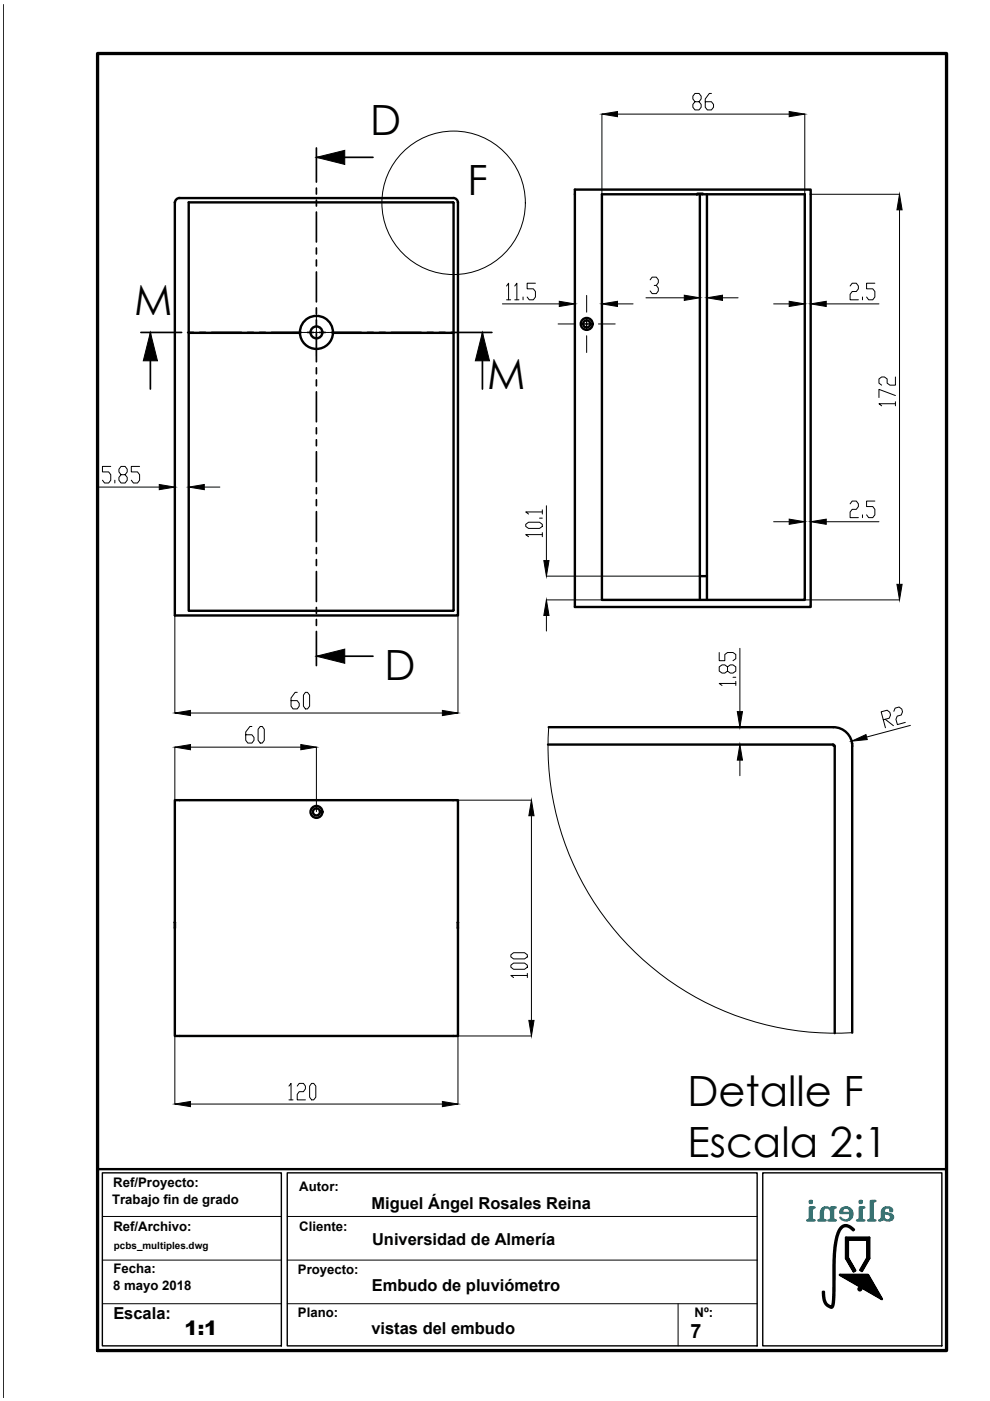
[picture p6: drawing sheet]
<svg xmlns="http://www.w3.org/2000/svg" width="210mm" height="297mm" viewBox="0 0 210 297" stroke-linecap="round" stroke-linejoin="round" font-family="sans-serif">
<defs><g id="words">
<g font-size="8.8">
<text x="78.5" y="28.7">D</text>
<text x="99.1" y="41.4">F</text>
<text x="28.4" y="66.8">M</text>
<text x="103.3" y="82.5">M</text>
<text x="81.5" y="144.1">D</text>
<text x="145.8" y="234.5">Detalle F</text>
<text x="145.8" y="245.3">Escala 2:1</text>
</g>
<g font-size="4.2">
<text x="39.1" y="283.1">1:1</text>
<text x="146.4" y="283.8">7</text>
</g>
<g font-size="3.5">
<text x="78.7" y="256.3">Miguel Ángel Rosales Reina</text>
<text x="78.9" y="263.9">Universidad de Almería</text>
<text x="78.8" y="273.7">Embudo de pluviómetro</text>
<text x="24" y="279.7">Escala:</text>
<text x="78.7" y="282.8">vistas del embudo</text>
</g>
<g font-size="2.8">
<text x="24" y="251.7">Ref/Proyecto:</text>
<text x="23.8" y="255.3">Trabajo fin de grado</text>
<text x="63.5" y="252.6">Autor:</text>
<text x="24" y="261">Ref/Archivo:</text>
<text x="63.5" y="260.9">Cliente:</text>
<text x="24.1" y="270">Fecha:</text>
<text x="24" y="273.6">8 mayo 2018</text>
<text x="63.2" y="270.1">Proyecto:</text>
<text x="63.2" y="279.2">Plano:</text>
<text x="147.3" y="279.3">Nº:</text>
</g>
<text font-size="2.1" x="24.2" y="264.7">pcbs_multiples.dwg</text>
</g></defs>
<!-- layer: 0 -->
<g fill="none" stroke="#000" stroke-width=".51">
<path d="M37.1 42.9h.1M37.1 43a.97 .97 0 0 1 1-1h58a1.01 1.01 0 0 1 1 1v87.5h-60v-87.5M40 42.9h56.1v86.5l-56.1 .1zM97.1 42.9h.1M121.9 40.2h50v88.5h-50zM147.8 41.2h-20.2v86h43v-86h-21.7M147.8 41.1h1.2l-.1 .1h-1.1zM148.4 41.2v86M149.9 41.2v86M40 70.6h23.6M70.6 70.6h25.6M148.4 122.2h1.5"/>
<path d="M116.2 157.9h60.4M116.3 154.2h60.4M176.6 157.9l.4 .4v60.8M176.7 154.2a4 4 0 0 1 4 4v60.7M180.6 157.6h.1M37.1 196.8v22.8h60v-22.8M37.1 195.6v1.2v-1.2M37.1 195.5v.1M97.1 195.6v1.2zM97.1 195.5v-25.8h-60v25.9M97.1 195.5h.1M20.7 247.9h180"/>
<circle cx="67.1" cy="70.5" r="1.26"/>
<circle cx="67.1" cy="70.5" r="3.5"/>
<circle cx="124.4" cy="68.7" r="1.26"/>
<circle cx="124.4" cy="68.7" r=".75"/>
<circle cx="67.1" cy="172.1" r="1.26"/>
<circle cx="67.1" cy="172.1" r=".75"/>
</g>
<g fill="none" stroke="#000" stroke-width=".21">
<path d="M.7 1v295.3M150.8 19.8h-.4l-.9 1.2v1.7l.5 .6h.8l.5-.6v-.6l-.5-.5h-1.3M127.6 24.2v16.9M130.9 24.2h36.4M147.3 21.6l-.4-.6v-.6l.4-.6h.9l.5 .6v.6l-.5 .6h-.9l-.4 .5v.6l.4 .6h.9l.5-.6v-.6l-.5-.5M170.6 24.2v16.9M121.9 40.3v24.1M127.6 41.3v23.1M137.8 59.3l.5-.5h.9l.4 .5v.6l-.4 .6h-.5M148.4 41.3v21.8M149.9 41.3v21.8M170.6 41.3v23.1"/>
<path d="M171.9 40.3v24.1M171.9 41.2h18.8M190.7 44.5v79.4M62.1 70.5h10M67.1 65.5v10M106.5 64.4h12.1M107.4 60.6l.4-.6v3.6M107.4 63.6h.9M109.1 60.6l.5-.6v3.6M109.1 63.6h.9M110.9 63v.6M113.5 60h-1.7v1.2h1.3l.4 .6v1.2l-.4 .6h-.9l-.4-.6"/>
<path d="M118.3 68.7h3.6M124.4 67.4v1.3h-1.3M124.4 62.6v3.6M124.4 71.2v3.5M125.6 68.7h-1.2v1.2M126.9 68.7h3.5M130.9 64.4h3.3M137 63.1h8.1M139.2 60.5l.4 .6v.6l-.4 .6h-.9l-.5-.6M153.2 63.1h3.3M164 64.4h3.3M175.2 64.4h11.2"/>
<path d="M180.2 60.6l.5-.6h.9l.4 .6v.6l-.4 .6h-.9l-.5 .6v1.2h1.8M182.9 63v.6M185.5 60h-1.8v1.2h1.3l.5 .6v1.2l-.5 .6h-.8l-.5-.6M189.9 79.9v1.8h-1.2l-.6-.5v-.9l-.6-.4h-.6l-.5 .4v.9l.5 .5M23.5 98.9h-1.8v1.2h1.3l.5 .5v1.2l-.5 .6h-.8l-.5-.6M29.6 98.9h-1.8v1.2h1.4l.4 .5v1.2l-.4 .6h-.9l-.5-.6M189.9 85.6h-3.5l.5 .4M189.9 83.9l-3.5-1.3v1.7M189.9 85.2v.8M20.9 103.3h12.9M24.3 101.8v.6M25.7 100.6l-.5-.5v-.6l.5-.6h.8l.5 .6v.6l-.5 .5h-.8l-.5 .6v.6l.5 .6h.8l.5-.6v-.6l-.5-.6"/>
<path d="M37.1 103.3v27.1M40 103.3v26.1M43.3 103.3h3.3M111.5 111.2l.6-.5h2.3l.6 .5v.4l-.6 .4h-2.3l-.6-.4zM114.4 109.9h.6M115 113.3h-3.5l.6 .5M115 108.5h-3.5l.6 .5M115 108.1v.9M115 112.9v.9M115.9 107.2v11.7M164 110.6h3.3M170.6 110.6v16.5"/>
<path d="M171.9 110.6v18M175.2 110.6h11.2M180.2 106.8l.5-.6h.9l.4 .6v.6l-.4 .6h-.9l-.5 .6v1.1h1.8M182.9 109.2v.5M185.5 106.2h-1.8v1.2h1.3l.5 .6v1.2l-.5 .5h-.8l-.5-.5M37.1 130.6v20.6M97.1 130.6v20.6M115.9 122.2h32.4M115.9 127.2h11.7M115.9 130.5v3.3M152.5 138.3v1.8h1.2v-1.3l.5-.5h1.2l.6 .5v.9l-.6 .4M156.9 137.5v13.4"/>
<path d="M170.7 127.2h20M37.1 158.4v11.2M40.4 158.4h23.4M40.4 151.2h53.4M53.4 154h-.4l-.9 1.2v1.8l.4 .5h.9l.5-.5v-.6l-.5-.6h-1.3M55.2 154h.4l.4 .6v2.4l-.4 .5h-.4l-.5-.5v-2.4zM63 146.8h-.4l-.9 1.2v1.7l.4 .6h.9l.4-.6v-.6l-.4-.6h-1.3M64.8 146.8h.4l.4 .6v2.3l-.4 .6h-.4l-.5-.6v-2.3zM67.1 158.4v13.7M116.3 154.2a60.8 60.8 0 0 0 64.4 64.7M154.2 141.4l.6-.4h.6l.6 .4v.9l-.6 .4h-.6l-.6-.4v-.9l-.5-.4h-.6l-.6 .4v.9l.6 .4h.6l.5-.4M155.4 143.6h.6"/>
<path d="M156 144.9h-3.5l.6 .4M156 144.5v.8M156.9 154.2h19.7M156.9 157.9h19.6M176.6 158.2h.2M176.7 158.1v.2M187.3 152.6l1.2-.3 .3-.7-.1-.6-.6-.4-1.3 .3 .9 3.4M187.7 152.5l1.7 1.4M189.5 150.8l.3-.7 .8-.2 .6 .4 .2 .6-.3 .7-.9 .2-.2 .7 .3 1.1 1.6-.4M193 153.8l-9.3 2.5M97.2 169.7h15.5M112.7 173v43.3"/>
<path d="M156.9 161.2v3.3M37.1 219.7v14.4M97.1 219.7v14.4M97.2 219.6h15.5M108.3 204.6l.6-.4h2.3l.6 .4v.5l-.6 .4h-2.3l-.6-.4zM108.3 202.4l.6-.4h2.3l.6 .4v.5l-.6 .4h-2.3l-.6-.4zM111.8 206.8h-3.5l.6 .5M111.8 206.4v.9M40.4 234.1h53.4M61.3 230.3l.4-.6v3.5M61.3 233.2h.8M63 230.3l.4-.6h.9l.5 .6v.6l-.5 .6h-.9l-.4 .5v1.2h1.8"/>
<path d="M66.1 229.7h.4l.5 .6v2.3l-.5 .6h-.4l-.5-.6v-2.3zM21.7 257.9h38M60.9 257.9h99.6M21.7 267.2h38M21.7 276.4h38M60.9 267.2h99.6M60.9 276.4h99.6M143.8 276.4v8.9"/>
<circle cx="96.2" cy="43" r="15.2"/>
</g>
<g fill="#000" stroke="#000" stroke-width=".21">
<path d="M67.1 33.4l6-1.5v3zM127.6 24.2l3.3-.6v1.1zM167.3 23.6l3.3 .6-3.3 .5zM190.7 41.2l.6 3.3h-1.1zM31.9 70.5l1.5 6h-3zM102.3 70.5l1.5 6h-3zM118.6 63.9l3.3 .5-3.3 .6zM127.6 64.4l3.3-.5v1.1zM145.1 62.6l3.3 .5-3.3 .6zM149.9 63.1l3.3-.5v1.1zM167.3 63.9l3.3 .5-3.3 .6zM171.9 64.4l3.3-.5v1.1z"/>
<path d="M33.8 102.7l3.3 .6-3.3 .5zM40 103.3l3.3-.6v1.1zM115.3 118.9h1.1l-.5 3.3zM167.3 110.1l3.3 .5-3.3 .6zM171.9 110.6l3.3-.5v1.1zM67.1 139.1l6-1.5v3zM115.9 127.2l.5 3.3h-1.1zM190.2 123.9h1.1l-.6 3.3zM37.1 158.4l3.3-.5v1.1zM37.1 151.2l3.3-.6v1.1zM63.8 157.9l3.3 .5-3.3 .6zM93.8 150.6l3.3 .6-3.3 .5z"/>
<path d="M156.3 150.9h1.1l-.5 3.3zM180.6 157.1l3-1.4 .3 1.1zM112.7 169.7l.5 3.3h-1.1zM156.9 157.9l.5 3.3h-1.1zM112.1 216.3h1.1l-.5 3.3zM37.1 234.1l3.3-.6v1.1zM93.8 233.5l3.3 .6-3.3 .5z"/>
</g>
<g fill="none" stroke="#000" stroke-width=".36">
<path d="M67.1 31.4v7.2M67.1 39.9v1.2M67.1 33.4h12M67.1 42.4v1.3M67.1 45v6.3M67.1 52.6v1.2M67.1 55.1v1.3M67.1 57.7v6.3M29.9 70.5h8.6M31.9 70.5v12M39.8 70.5h1.2M42.3 70.5h1.3"/>
<path d="M44.9 70.5h6.3M52.5 70.5h1.2M55 70.5h1.3M57.6 70.5h6.3M65.2 70.5h1.2M67.1 65.3v1.2M67.1 67.8v1.3M67.1 70.4v6.3M67.1 78v1.2M67.7 70.5h1.3M70.3 70.5h6.3M77.9 70.5h1.2"/>
<path d="M80.4 70.5h1.3M83 70.5h6.3M90.6 70.5h1.2M93.1 70.5h1.3M95.7 70.5h8.6M102.3 70.5v12M67.1 80.5v1.3M67.1 83.1v6.3M67.1 90.7v1.3M67.1 93.2v1.3M67.1 95.8v6.3M67.1 103.4v1.3"/>
<path d="M67.1 105.9v1.3M67.1 108.5v6.3M67.1 116.1v1.3M67.1 118.6v1.3M67.1 121.2v6.3M67.1 128.8v1.3M67.1 131.3v1.3M67.1 133.9v7.2M67.1 139.1h12"/>
</g>
<path d="M21.7 248.7h38v36.6h-38zM60.9 248.7h99.6v36.6h-99.6zM161.7 248.7h38v36.6h-38z" fill="none" stroke="#000" stroke-width=".3"/>
<path d="M20.7 11.3h180v275h-180z" fill="none" stroke="#000" stroke-width=".7"/>
<!-- layer: principal -->
<g fill="none" stroke="#000" stroke-width=".3">
<path d="M171.3 258.7h.1M171.4 258.7h.1M171.5 258.7h-.1M171.6 258.6l-.1 .1M171.7 255l.4-.4zM171.7 256.4l.4-.4zM171.7 256.4l.5-.4zM171.7 256.5l.5-.5zM171.7 256h.1M171.7 256.2l.2-.2-.2 .2M171.7 257.9l.4-.4-.4 .5M171.7 254.8l.2-.2z"/>
<path d="M171.8 254.8l.2-.2zM171.8 256l-.1 .1M171.8 254.6l-.1 .1M171.8 254.8l.2-.2-.3 .4zM171.9 254.6l-.2 .2M171.9 254.8h.1M171.9 254.9l.2-.1-.3 .2zM171.9 255l.2-.2zM171.9 255l.2-.2-.2 .2M172 256l-.3 .3M172 254.6l-.3 .3M172.1 256l-.4 .4"/>
<path d="M172.1 254.7l-.4 .3 .4-.3M172.1 256.4h.1M172.1 258.1l-.6 .6 .6-.5-.5 .5 .5-.4M172.1 258.7h.1M172.1 254.9l-.1 .1 .1-.1M172.1 255h.1M172.1 256.4l-.4 .5M172.1 256.5l-.4 .5M172.1 256.6l-.4 .4M172.1 256.7l-.4 .4M172.1 256.8l-.4 .4M172.1 256.9l-.4 .4"/>
<path d="M172.1 257l-.4 .4M172.1 257l-.4 .5M172.1 257.1l-.4 .5M172.1 257.2l-.4 .4M172.1 257.3l-.4 .4M172.1 257.4l-.4 .4M172.1 257.4l-.4 .5 .4-.4M172.1 257.6l-.4 .5M172.1 257.7l-.4 .5M172.1 257.8l-.4 .4M172.1 257.9l-.4 .4M172.1 257.9l-.4 .5"/>
<path d="M172.1 258l-.4 .5M172.1 258.4l-.3 .3M172.1 258.6l-.3 .1M172.1 258.6h.1M172.1 258.6l-.2 .1M172.2 256.3l-.5 .5M172.2 256.2l-.5 .5 .4-.4M172.2 258.6l-.2 .1 .1-.1M172.2 258.6l-.2 .1M172.2 256.2l-.1 .1M172.3 256l-.6 .5M172.3 256.1l.1-.1-.3 .3"/>
<path d="M172.3 258.6h.1M172.3 258.6l-.2 .1M172.3 256l-.6 .6 .4-.4M172.3 258.7h.1M172.3 256l-.2 .2M172.3 258.7h-.1M172.4 258.7h-.1M172.4 258.7h.1M172.4 256l-.1 .1M172.5 258.7h.1M172.5 258.7h-.1M172.5 256l-.1 .1"/>
<path d="M172.5 256h.1M173.7 258.7h.1M173.8 258.7h-.1M174 258.6l-.3 .1M174.1 258.7h.1M174.1 257l.4-.4-.4 .5M174.1 257.3l.4-.4-.4 .5M174.5 258.7h.1M174.5 258.1l-.6 .6 .6-.5M174.5 256.9l-.4 .3M174.5 257l-.4 .5M174.5 257.1l-.4 .4"/>
<path d="M174.5 257.2l-.4 .4M174.5 257.3l-.4 .4M174.5 257.3l-.4 .5M174.5 257.4l-.4 .4M174.5 257.5l-.4 .4M174.5 257.5l-.4 .5M174.5 257.6l-.4 .5M174.5 257.7l-.4 .4M174.5 257.8l-.4 .4M174.5 257.8l-.4 .5M174.5 257.9l-.4 .4M174.5 258l-.4 .4"/>
<path d="M174.5 258.1l-.4 .4M174.5 258.3l-.5 .4M174.5 258.3l-.4 .4M174.5 258.4l-.4 .3 .4-.1M174.5 258.6l-.2 .1 .2-.1M174.5 258.6h.1M174.5 256.2l-.2 .2M174.5 256.7l-.4 .5 .4-.4M174.5 256.2l-.2 .3M174.5 258.6l-.2 .1M174.5 256.6l-.4 .4M174.6 258.6l-.2 .1"/>
<path d="M174.6 258.6l-.1 .1M174.6 256.1l-.4 .4M174.6 256.4l-.5 .6M174.6 258.6h.1M174.6 258.7h.1M174.6 256.3l-.5 .6M174.6 256.3l-.5 .5M174.6 258.6l-.1 .1h.1M174.7 256.2l-.6 .6M174.7 256.1l-.5 .5M174.7 258.7h.1M174.8 258.7h-.1"/>
<path d="M174.8 256l-.6 .7M175.9 258.7h-.1M175.9 258.7l.2-.1zM176 258.7h-.1M176.2 258.7h.1M176.2 256h.1M176.2 256.4l.4-.4-.4 .5M176.2 257.9l.4-.5-.4 .5M176.2 258.6l-.2 .1M176.3 256l-.1 .1M176.4 256l-.2 .2M176.5 256l-.3 .3"/>
<path d="M176.6 256l-.4 .3M176.6 258.7h.1M176.6 256.1l-.4 .4M176.6 256.2l-.4 .4M176.6 256.3l-.4 .4M176.6 256.3l-.4 .5M176.6 256.4l-.4 .5M176.6 256.5l-.4 .4M176.6 256.6l-.4 .4M176.6 256.7l-.4 .4M176.6 256.8l-.4 .4M176.6 256.8l-.4 .5"/>
<path d="M176.6 256.9l-.4 .5M176.6 257l-.4 .5M176.6 257.1l-.4 .4M176.6 257.2l-.4 .4M176.6 257.3l-.4 .4M176.6 257.3l-.4 .5 .4-.4M176.6 257.5l-.4 .5M176.6 257.6l-.4 .5M176.6 257.7l-.4 .4M176.6 257.8l-.4 .4M176.6 257.8l-.4 .5M176.6 257.9l-.4 .4"/>
<path d="M176.6 258l-.4 .4M176.6 258.1l-.6 .6M176.6 258.1l-.5 .6 .5-.5M176.6 258.3l-.4 .4M176.6 258.4l-.3 .3M176.6 258.6l-.3 .1M176.6 258.6l-.2 .1 .2-.1M176.6 258.6h.1M176.6 258.6v.1M176.6 258.6l-.1 .1h.1M176.7 258.6l-.1 .1M176.7 258.6l-.1 .1 .1-.1"/>
<path d="M176.7 258.6h.1M176.8 258.7h.1M176.8 258.6l-.1 .1M176.8 258.7h-.1M177 258.7h-.2M177 258.7h.1M178.2 256.7l.6-.6-.6 .7M178.6 256.6l-.4 .5M178.6 256.7l-.4 .5M178.6 256.8l-.4 .4M178.6 256.9l-.3 .3M178.6 257l-.2 .2"/>
<path d="M178.6 257.1l-.1 .1M178.6 256.5l-.4 .5M178.6 256.2l-.3 .3M178.7 256.4l-.5 .5M178.8 256.1l-.5 .5M178.8 256.2l-.6 .7 .5-.5M178.9 256.1l-.1 .1M179 256.1l-.2 .1M179 256.1h-.1M179.1 256l-.1 .1M179.1 256h.1M179.2 256h.1"/>
<path d="M179.5 256h.1M179.6 256h.1M179.6 258.7h.1M179.6 256l.1 .1M179.7 256.1h.1M179.8 258.7h-.2M179.8 256.1h.1M179.9 256.1h.1M179.9 256.2h.1M179.9 256.1l-.1 .1M179.9 258.6h.1M180 256.2h.1"/>
<path d="M180.1 256.3l.1-.1-.1 .1M180.1 256.2v.1M180.1 256.4l.1-.1-.1 .1M180.1 258.3l.5-.4-.7 .8M180.2 256.5l.1-.1-.1 .1M180.2 256.5l.1-.2-.1 .2M180.2 256.6l.2-.1-.2 .2M180.2 258.2l.5-.6-.5 .6M180.2 256.7l.2-.2-.2 .2M180.2 256.3l-.1 .1M180.3 256.8l.2-.3-.2 .3M180.3 256.9l.2-.3-.2 .3"/>
<path d="M180.3 257.6l.4-.4-.4 .4M180.3 257l.3-.3-.3 .3M180.3 257.1l.3-.3-.3 .4M180.3 257.3l.3-.3-.3 .3M180.5 256.5l-.3 .2M180.5 258.1l-.4 .5M180.6 256.7l-.3 .2M180.6 258l-.7 .6M180.6 258l-.6 .6 .6-.6M180.6 257.9l-.7 .7 .7-.7M180.6 256.9l-.3 .3M180.7 257.8l-.5 .5 .4-.5"/>
<path d="M180.7 257.1l-.4 .4M180.7 257l-.4 .4M180.7 257.2l-.4 .4M180.7 257.2l-.4 .5M180.7 257.3l-.4 .6M180.7 257.5l-.4 .5M180.7 257.6l-.5 .5M182.3 255l.4-.4zM182.3 256h.1M182.3 256.4l.4-.4-.4 .4M182.3 254.6v.1M182.3 257.6l.4-.4-.4 .5"/>
<path d="M182.3 254.8l.2-.2zM182.3 256v.1M182.4 254.8l.2-.2zM182.4 254.6l-.1 .1M182.4 256l-.1 .2M182.4 258.7l.3-.2-.3 .2M182.4 254.6l-.1 .2M182.5 254.8h.1M182.5 256l-.2 .2M182.5 254.6l-.2 .3M182.5 256l-.2 .3M182.6 254.8l.1-.1-.3 .3z"/>
<path d="M182.6 254.6l-.3 .3 .3-.3M182.6 256l-.3 .3M182.7 256l-.4 .4M182.7 254.7l-.4 .3 .4-.3M182.7 254.8l-.3 .2 .3-.2M182.7 254.8l-.2 .2zM182.7 258.7h.1M182.7 254.9l-.2 .1M182.7 254.9l-.1 .1M182.7 255h.1M182.7 256.1l-.4 .4M182.7 256.1l-.4 .5"/>
<path d="M182.7 256.2l-.4 .4M182.7 256.3l-.4 .4M182.7 256.4l-.4 .4M182.7 256.4l-.4 .5M182.7 256.5l-.4 .5M182.7 256.6l-.4 .5M182.7 256.7l-.4 .5M182.7 256.8l-.4 .4M182.7 256.9l-.4 .4M182.7 257l-.4 .4M182.7 257l-.4 .5M182.7 257.1l-.4 .5"/>
<path d="M182.7 257.3l-.4 .5M182.7 257.4l-.4 .6M182.7 257.6l-.4 .4M182.7 257.7l-.4 .4M182.7 257.7l-.4 .5 .4-.4M182.7 257.9l-.4 .4M182.7 257.9l-.4 .5M182.7 258l-.4 .5M182.7 258.2l-.4 .5M182.7 258.1l-.4 .5M182.7 258.3l-.4 .4 .4-.3M182.7 258.6l-.2 .1"/>
<path d="M182.7 258.7h-.1M184.6 255.8l.4-.4-.4 .5M184.6 256.7l.4-.4-.4 .4M184.6 257l.4-.4-.4 .5M184.6 258.1l.4-.4-.4 .5M184.6 258.7l.4-.3-.3 .3M184.7 254.6l-.1 .1M184.8 254.6l-.2 .2M184.9 254.6l-.3 .3M185 254.6l-.4 .4M185 258.7h.1M185 254.6l-.4 .5"/>
<path d="M185 254.7l-.4 .5M185 254.8l-.4 .4M185 254.8l-.4 .5M185 254.9l-.4 .5M185 255l-.4 .4M185 255.1l-.4 .4M185 255.1l-.4 .5M185 255.2l-.4 .4M185 255.2l-.4 .5M185 255.3l-.4 .5M185 255.5l-.4 .4M185 255.6l-.4 .4"/>
<path d="M185 255.7l-.4 .4M185 255.7l-.4 .5M185 255.8l-.4 .4M185 255.9l-.4 .4M185 255.9l-.4 .6M185 256.1l-.4 .4M185 256.2l-.4 .4M185 256.3l-.4 .5M185 256.4l-.4 .5M185 256.5l-.4 .4M185 256.7l-.4 .5M185 256.8l-.4 .5"/>
<path d="M185 256.9l-.4 .5M185 257l-.4 .6M185 257.2l-.4 .5M185 257.3l-.4 .4M185 257.4l-.4 .4M185 257.5l-.4 .4M185 257.5l-.4 .5M185 257.6l-.4 .4M185 257.6l-.4 .5M185 257.8l-.4 .5M185 257.9l-.4 .4M185 258l-.4 .4"/>
<path d="M185 258l-.4 .5M185 258.1l-.4 .5M185 258.2l-.4 .4M185 258.3l-.4 .4M185 258.4l-.4 .3M185 258.4l-.3 .3M185 258.5l-.2 .2M185 258.6l-.1 .1M185 258.7h-.1M187 257.5l.4-.4-.4 .5M187.2 258.6h.1M187.2 258.5l-.1 .1"/>
<path d="M187.3 258.4l-.3 .2 .2-.2M187.3 258.3l-.3 .3M187.3 258.2l-.3 .4 .3-.3M187.4 256.6l-.4 .4M187.4 256.7l-.4 .4M187.4 256.8l-.4 .4M187.4 256.9l-.4 .4M187.4 256.9l-.4 .5M187.4 257l-.4 .5M187.4 257.2l-.4 .4M187.4 257.3l-.4 .4M187.4 257.4l-.4 .4"/>
<path d="M187.4 257.4l-.4 .5M187.4 257.5l-.4 .4M187.4 257.6l-.4 .4M187.4 257.7l-.4 .4M187.4 257.7l-.4 .5M187.4 257.8l-.5 .5M187.4 257.9l-.6 .6M187.4 258l-.8 .7M187.4 258l-.6 .7M187.4 258.1l-.5 .6M187.4 256.2l-.2 .2M187.4 256.5l-.4 .5"/>
<path d="M187.5 256.4l-.5 .5 .4-.4M187.5 256.3l-.5 .6M187.5 256.1l-.4 .5M187.6 257.2h.1M187.7 256.1l-.7 .6M187.7 257.2h.1M187.7 256l-.7 .8M187.8 256l-.8 .8M187.8 257.2h.1M187.9 257.3h.1M188 257.3h-.1M188 257.3h.1"/>
<path d="M188.1 257.3h-.1M188.2 257.3h-.1M188.2 257.3h.1M188.3 257.3h-.1M188.3 257.3v.1M188.4 257.3l-.1 .1M188.5 257.4h-.2M188.5 257.4h-.1M188.5 257.4h.2M188.6 258.7l.7-.7-.7 .7M188.8 257.5h-.2M188.9 257.5l-.1 .1"/>
<path d="M188.9 257.9l.3-.3-.3 .3M189 257.5l-.2 .2M189.1 257.6l-.2 .2M189.1 258.6h.1M189.2 258.5l-.1 .1M189.2 257.7l-.3 .2M189.2 257.7l-.3 .3M189.2 257.7l-.3 .4M189.3 257.8l-.4 .3M189.3 258.3l-.3 .3M189.3 257.9l-.4 .3M189.3 257.9l-.4 .4"/>
<path d="M189.3 257.9l-.4 .5M189.3 257.9l-.5 .6M189.3 258.2l-.4 .4M189.3 257.9l-.5 .5M189.3 258l-.6 .7M189.3 258.1l-.6 .6M178.1 270.3h.1M178.2 270.3h-.1M178.3 270.3l-.1 .1M178.4 270.3l-.1 .1 .1-.1M178.5 270.3l-.2 .1 .2-.1M178.6 270.3l-.2 .2"/>
<path d="M178.7 270.3l-.2 .2M178.8 270.3l-.3 .2M178.9 270.3l-.3 .3M179 270.3l-.4 .3M179.1 270.3l-.4 .3M179.2 270.9l.7-.6-.7 .7M179.3 271l.8-.7-.7 .7M179.3 270.3l-.6 .4M179.4 270.3l-.5 .5M179.4 262.4h.1M179.4 270.3l-.5 .5 .6-.5M179.5 262.4l-.1 .1"/>
<path d="M179.5 270.3l-.5 .5M179.5 262.4l-.1 .2M179.6 270.3l-.6 .5 .8-.5M179.6 262.4l-.2 .2M179.6 262.4l-.2 .4M179.8 262.4l-.4 .4 .4-.4M179.8 262.9l-.4 .5M179.8 263l-.4 .4M179.8 263l-.4 .5 .4-.4M179.8 263.2l-.4 .4M179.8 263.2l-.4 .5M179.8 263.3l-.4 .5"/>
<path d="M179.8 263.4l-.4 .4M179.8 263.5l-.4 .4M179.8 263.5l-.4 .5M179.8 263.6l-.4 .5 .4-.4M179.8 263.7l-.4 .4M179.8 263.8l-.4 .4M179.8 263.8l-.4 .5M179.8 263.9l-.4 .5 .4-.4M179.8 264l-.4 .5M179.8 264.1l-.4 .5M179.8 264.2l-.4 .5M179.8 264.3l-.4 .4"/>
<path d="M179.8 264.4l-.4 .4M179.8 264.4l-.4 .5M179.8 264.5l-.4 .5M179.8 264.6l-.4 .5M179.8 264.7l-.4 .5 .4-.4M179.8 264.9l-.4 .4M179.8 265l-.4 .4M179.8 265l-.4 .5M179.8 265.1l-.4 .6M179.8 265.3l-.4 .4M179.8 265.3l-.4 .5M179.8 265.5l-.4 .4"/>
<path d="M179.8 265.6l-.4 .4M179.8 265.8l-.4 .4M179.8 265.6l-.4 .5M179.8 265.8l-.4 .5M179.8 265.7l-.4 .4M179.8 265.9l-.4 .5M179.8 266l-.4 .4M179.8 266l-.4 .5M179.8 266.1l-.4 .4M179.8 266.1l-.4 .5M179.8 266.3l-.4 .5M179.8 266.2l-.4 .5 .4-.4"/>
<path d="M179.8 266.4l-.4 .4M179.8 266.5l-.4 .4 .4-.4M179.8 266.6l-.4 .3M179.8 266.6l-.3 .4M179.8 266.7l-.3 .3M179.8 266.7l-.3 .4M179.8 270.3l-.6 .6M179.8 266.8l-.2 .3M179.9 266.8l-.3 .3M179.9 262.4l-.5 .5M179.9 262.8l.5-.4-.4 .4M179.9 266.9l-.3 .3"/>
<path d="M179.9 266.9l-.3 .4 .3-.4M179.9 270.3l-.6 .7M180 267l-.3 .3M180 262.4l-.6 .6M180 267l-.3 .4 .3-.3M180 267.1l-.2 .3 .3-.2M180 267.9l.3-.3-.2 .3M180.1 267.1l-.4 .3M180.1 262.4l-.7 .7M180.1 267.2l-.3 .3 .3-.3M180.1 267.3l-.3 .3M180.1 262.4l-.7 .8"/>
<path d="M180.2 267.3l-.3 .4M180.2 262.4l-.8 .8M180.2 267.4l-.3 .3M180.2 268.2l.3-.3-.3 .4M180.2 270.3l-.8 .8M180.2 262.4l-.8 .9M180.2 267.4l-.3 .4M180.2 267.5l-.3 .3M180.2 267.5l-.2 .3 .3-.3M180.3 270.3l-.9 .8M180.3 262.4l-.5 .4M180.3 267.5l-.3 .3"/>
<path d="M180.3 268.5l.3-.4-.2 .4M180.4 267.7l-.3 .3M180.4 267.7l-.3 .4M180.4 270.3l-.9 .8M180.4 267.8l-.2 .3 .3-.2M180.4 270.3l-.8 .9M180.4 262.4l-.4 .4M180.5 262.8l.4-.4-.3 .4M180.5 267.9l-.3 .3M180.5 268.7l.3-.3-.3 .4M180.5 262.4l-.5 .4M180.5 268.8l.4-.3-.3 .4"/>
<path d="M180.5 270.3l-.9 .9M180.6 268.9l.3-.3-.3 .3M180.6 262.4l-.5 .4M180.6 268l-.4 .3M180.6 268.1l-.3 .3M180.6 262.4l-.4 .4M180.6 270.3l-.9 .9M180.7 268.2l-.3 .3M180.7 268.2l-.3 .4M180.7 269.1l.3-.3-.3 .4M180.7 270.3l-1 1M180.7 262.4l-.4 .4"/>
<path d="M180.8 262.4l-.5 .4M180.8 268.4l-.3 .3M180.8 270.3l-1 1 1.1-1-1 1.1 1.1-1.1M180.8 268.5l-.3 .3M180.9 262.4l-.5 .4M180.9 268.6l-.3 .3M180.9 269.5l.3-.3-.3 .3M180.9 268.7l-.2 .3M181 269.5l.3-.3-.3 .4M181 262.4l-.4 .4M181 268.9l-.2 .3M181.1 262.4l-.5 .4"/>
<path d="M181.1 269l-.3 .3M181.1 269l-.3 .3 .4-.3M181.1 270.3l-1.1 1.1M181.2 269l-.3 .4 .3-.3M181.2 262.4l-.5 .4M181.2 270.3l-1.2 1.1M181.2 272.1l1.9-1.8-1.8 1.8M181.3 269.3l-.3 .3 .3-.2M181.3 262.4l-.5 .4M181.3 269.3l-.1 .2M181.3 270.3l-1.2 1.2M181.3 269.4h.1"/>
<path d="M181.4 262.4l-.5 .4M181.4 270.3l-1.2 1.2M181.4 270.3l-1.2 1.2 1.4-1.2M181.5 262.4l-.5 .4M181.5 262.4l-.4 .4M181.6 272.4l2.2-2.1-2.1 2.1M181.6 262.4l-.4 .4M181.7 270.3l-1.4 1.3M181.7 270.3l-1.3 1.3M181.7 262.4l-.5 .4M181.8 272.4l2.2-2.1zM181.8 262.4l-.5 .4"/>
<path d="M181.8 262.4l-.4 .4M181.8 262.4l-.4 .4 .5-.4M181.8 270.3l-1.4 1.3M181.9 272.5l2.2-2.2-2.2 2.2M181.9 270.3l-1.4 1.4M181.9 272.5l2.2-2.1zM182 262.4l-.5 .4M182 272.5l2.1-2.1-2.1 2.2M182 262.4l-.4 .4M182.1 270.3l-1.5 1.5 1.5-1.5M182.1 272.6l2.1-2zM182.1 262.4l-.4 .4"/>
<path d="M182.1 270.3l-1.6 1.4M182.1 270.3l-1.4 1.5M182.2 262.4l-.5 .4 .5-.4M182.2 270.3l-1.5 1.5 1.5-1.5M182.3 270.3l-1.6 1.5M182.3 270.3l-1.6 1.5 1.6-1.5M182.3 262.4l-.5 .4M182.4 272.8l1.9-2zM182.4 270.3l-1.6 1.6M182.4 272.8l1.9-2-1.9 2M182.5 262.4l-.6 .4M182.5 262.8l.5-.4-.4 .4"/>
<path d="M182.5 270.3l-1.6 1.6M182.5 262.4l-.4 .4M182.6 270.3l-1.7 1.6M182.6 272.9l1.9-1.8-1.8 1.9M182.6 262.4l-.4 .4M182.7 270.3l-1.7 1.7 1.7-1.7M182.7 262.4l-.4 .4M182.7 270.3l-1.7 1.7M182.8 262.4l-.5 .4 .5-.4M182.8 269.5h-.1M182.8 270.3l-1.8 1.7M182.8 270.3l-1.7 1.7 1.7-1.7"/>
<path d="M182.8 270.3l-1.7 1.7 1.8-1.7M182.8 273l1.8-1.7-1.7 1.8M182.9 269.3l-.2 .2 .1-.1M182.9 270.3l-1.8 1.7M182.9 270.3l-1.7 1.8 1.7-1.8M182.9 262.4l-.5 .4M183 270.3l-1.8 1.8 1.8-1.8M183 269l-.4 .4 .4-.3M183 273.2l1.7-1.7-1.6 1.7M183.1 262.4l-.5 .4M183.1 268.9l-.5 .5 .5-.5M183.1 262.4l-.4 .4"/>
<path d="M183.2 270.3l-1.9 1.9 1.9-1.9M183.2 262.4l-.4 .4M183.3 270.3l-2 1.9M183.3 262.4l-.5 .4 .6-.4M183.3 268.6l-.8 .8 .7-.6M183.3 270.3l-1.9 1.9M183.3 270.3l-1.9 1.9 2-1.9M183.3 268.5l-.8 .8 .8-.8M183.4 270.3l-2 1.9M183.4 270.3l-1.9 2M183.4 268.3l-1 1 1-.9M183.4 262.4l-.4 .4"/>
<path d="M183.5 270.3l-2 2 2-2M183.5 268.2l-1.1 1.1M183.5 262.4l-.5 .4M183.5 268.2l-1.1 1.1 .3 .2M183.5 270.3l-2 2M183.5 270.3l-1.9 2 2-2M183.5 262.4l-.4 .4M183.6 267.3l.7-.8-.8 .8M183.6 268.1l-1.2 1.1M183.6 262.4l-.4 .4 .4-.4M183.6 270.3l-2 2M183.7 267.9l-1.2 1.2"/>
<path d="M183.7 262.4l-.4 .4M183.8 267.8l-1.2 1.1M183.8 267.7l-1.1 1.1M183.8 262.4l-.4 .4M183.8 270.3l-2.1 2.1 2.1-2.1M183.8 266.8l.5-.5-.5 .5M183.9 262.4l-.5 .4M183.9 270.3l-2.2 2.1M183.9 270.3l-2.1 2.1 2.1-2.1M183.9 267.5l-1.2 1.2M183.9 265.1l.4-.4-.4 .5M183.9 266.3l.4-.4-.4 .5"/>
<path d="M183.9 267.5l-1.2 1.3M184 262.4l-.5 .4M184 270.3l-2.2 2.2 2.2-2.2M184 273.7l1.3-1.2-1.2 1.2M184 262.4l-.4 .4M184 267.3l-1.2 1.3M184.1 267.2l-1.2 1.2M184.1 270.3l-2.2 2.2M184.1 267.2l-1.1 1.1M184.1 262.4l-.5 .4M184.1 267.1l-1.1 1.2M184.1 270.5l-2.1 2.1"/>
<path d="M184.2 270.5l-2.1 2.1M184.2 273.8l1.2-1.2-1.2 1.2M184.2 262.4l-.5 .4M184.2 270.7l-2 2M184.2 262.4l-.4 .4M184.2 266.9l-1.2 1.3M184.3 270.7l-2.1 2M184.3 266.8l-1.2 1.2M184.3 262.4l-.4 .4M184.3 262.4l-.4 .5M184.3 262.5l-.4 .5M184.3 262.6l-.4 .5"/>
<path d="M184.3 262.7l-.4 .4M184.3 262.8l-.4 .4M184.3 262.8l-.4 .5M184.3 263.1l-.4 .5M184.3 262.9l-.4 .5M184.3 263l-.4 .4M184.3 263l-.4 .5M184.3 263.1l-.4 .4M184.3 263.2l-.4 .5M184.3 263.3l-.4 .4M184.3 263.4l-.4 .4M184.3 263.4l-.4 .5"/>
<path d="M184.3 263.5l-.4 .4 .4-.3M184.3 263.6l-.4 .5M184.3 263.7l-.4 .4M184.3 263.7l-.4 .5M184.3 263.8l-.4 .5M184.3 263.9l-.4 .4M184.3 263.9l-.4 .5M184.3 264l-.4 .5 .4-.4M184.3 264.1l-.4 .5M184.3 264.2l-.4 .5M184.3 264.3l-.4 .5M184.3 264.4l-.4 .4"/>
<path d="M184.3 264.4l-.4 .5M184.3 264.5l-.4 .4M184.3 264.6l-.4 .4M184.3 264.6l-.4 .5M184.3 264.8l-.4 .5M184.3 265l-.4 .4M184.3 264.9l-.4 .5M184.3 265l-.4 .5M184.3 265.1l-.4 .4M184.3 265.2l-.4 .4M184.3 265.2l-.4 .5M184.3 265.3l-.4 .4"/>
<path d="M184.3 265.3l-.4 .5M184.3 265.4l-.4 .5 .4-.4M184.3 265.6l-.4 .4M184.3 265.6l-.4 .5M184.3 265.7l-.4 .4M184.3 265.7l-.4 .5M184.3 265.8l-.4 .5M184.3 266l-.4 .4M184.3 266l-.4 .5M184.3 266.1l-.4 .5M184.3 266.2l-.4 .5M184.3 266.4l-.5 .5"/>
<path d="M184.3 266.4l-.6 .6M184.3 266.4l-.7 .8M184.3 266.6l-.9 .9M184.3 266.6l-1 1.1M184.3 266.7l-1.1 1.2M184.4 270.9l-1.9 1.9M184.4 270.9l-1.9 1.9 1.9-1.8M184.5 271l-2 1.9M184.5 271.1l-1.9 1.8M184.5 271.2l-1.7 1.8 1.8-1.8M184.6 271.3l-1.8 1.7M184.6 274l1-.9z"/>
<path d="M184.7 271.4l-1.8 1.7M184.7 271.4l-1.7 1.7M184.7 271.5l-1.7 1.6M184.7 271.5l-1.6 1.7 1.6-1.7M184.7 274.1l1-.9-.9 1M184.8 271.6l-1.7 1.6M184.8 271.6l-1.6 1.6 1.6-1.5M184.9 271.7l-1.7 1.6M184.9 271.8l-1.6 1.5M184.9 271.8l-1.5 1.6M184.9 271.9l-1.4 1.5 1.5-1.5M185 272l-1.5 1.4"/>
<path d="M185 272l-1.4 1.5 1.4-1.5M185 272.1l-1.4 1.4M185.1 272.1l-1.5 1.4M185.1 272.2l-1.4 1.3M185.1 272.2l-1.4 1.4M185.2 272.2l-1.4 1.4M185.2 272.3l-1.3 1.3M185.2 274.4l.8-.8-.7 .8M185.2 272.4l-1.3 1.2M185.3 272.4l-1.4 1.3M185.3 272.5l-1.3 1.2M185.3 272.5l-1.2 1.2"/>
<path d="M185.3 272.6l-1.2 1.2M185.4 272.7l-1.1 1.2 1.1-1.2M185.4 272.8l-1.1 1.1M185.5 272.8l-1.2 1.1M185.5 272.9l-1.1 1 1.1-1M185.5 274.6l.7-.6-.6 .6M185.6 272.9l-1.1 1.1M185.6 273l-1.1 1M185.6 273l-1 1M185.6 273.1l-.9 1 1-1M185.7 273.2l-1 .9M185.7 273.3l-.9 .9 1-.9"/>
<path d="M185.8 274.7l.5-.5zM185.8 273.3l-.9 .9M185.8 273.4l-.8 .9M185.9 273.5l-.9 .8M185.9 273.6l-.8 .7M185.9 273.6l-.8 .8zM186 273.6l-.8 .8M186 273.7l-.7 .8M186 273.8l-.6 .7 .7-.7M186.1 273.9l-.7 .6M186.1 274l-.6 .6M186.2 275l.3-.3z"/>
<path d="M186.2 274.1l-.6 .6M186.2 274.1l-.5 .6 .6-.6M186.3 274.2l-.6 .5 .6-.5M186.3 274.2l-.6 .5M186.3 275l.3-.3-.2 .4M186.4 274.3l-.5 .5M186.4 274.4l-.5 .4M186.4 274.4l-.4 .5M186.4 274.5l-.3 .4 .4-.4M186.5 274.6l-.4 .3M186.5 275.1l.2-.1zM186.6 274.7l-.3 .3 .3-.3"/>
<path d="M186.6 275.2l.2-.1-.1 .2M186.7 274.8l-.3 .3 .3-.2M186.7 274.9l-.2 .2M186.8 275.1l-.2 .1M186.8 275.1l-.1 .2M186.9 275.2l-.1 .1 .1-.1M186.9 275.2l-.1 .1M186.9 275.3h.1M186.9 275.4h.1M187 275.4h.1"/>
</g>
<g fill="none" stroke="#000" stroke-width=".51">
<path d="M178.1 270.3h5.9l3 5.1zM180.9 260.9a1.74 1.74 0 0 0-2.3-.7l-.8 1.2-.5 1.8a103.5 103.5 0 0 0-.4 11.5l-.1 1.2a1.11 1.11 0 0 1-.6 1.4l-.1-.1a3 3 0 0 1-1.6-3.3M181.1 260.7a1.93 1.93 0 0 0-2.6-.7 8.3 8.3 0 0 0-1.6 5.3l-.2 10-.4 1.8-.8-.4-.4-.6-.3-.9-.1-1.3M182.4 269.3l1.5-2.6v-3.9h-4.1v3.9l1.5 2.7M182.7 269.5l1.6-2.7v-4.4h-4.9v4.4l1.6 2.8"/>
<circle cx="182.3" cy="273.3" r=".29"/>
</g>
<g fill="none" stroke="#397272" stroke-width=".51">
<path d="M171.1 258.7h1.6M171.7 254.6h.4v.4h-.4zM171.7 254.8h.4M171.7 258.4l-.2 .3M171.7 258.6l-.4 .1M171.9 254.6v.4M171.9 256.2v2.4M172.1 256v2.7M172.1 258.6l.4 .1M172.1 258.4l.2 .3M172.3 256l-.2 .4M172.5 256l-.4 .2"/>
<path d="M172.7 256h-1v2.7M173.5 258.7h1.6M174.1 258.4l-.2 .3M174.1 258.6l-.4 .1M174.5 256.4l-.2 .6v1.6M174.5 258.6l.3 .1M174.5 258.4l.2 .3M174.8 256l-.3 .8v1.9M175.6 258.7h1.6M176.2 256.8a1.1 1.1 0 0 0-1.1-.8 1.1 1.1 0 0 0-1 1v1.7M176.2 258.4l-.2 .3M176.2 258.6l-.4 .1"/>
<path d="M176.4 256.2v2.4M176.6 256v2.7M176.6 258.6l.4 .1M176.6 258.4l.2 .3M176.8 256l-.2 .4M177 256l-.4 .2M177.2 256h-1v2.7M178.6 256.4l-.2 .6M179.2 256l-.4 .2-.2 .4v.6M179.5 256l.4 .2a1.62 1.62 0 0 1-.4 2.5M180.3 257.2h-2.1a1.27 1.27 0 0 1 1.3-1.2 1.27 1.27 0 0 1 1.2 1.2 1.4 1.4 0 0 1-.8 1.5 1.4 1.4 0 0 1-1.7-.5M180.3 256.6l.2 .4v.8l-.2 .4"/>
<path d="M181.7 258.7h1.6M182.3 254.6h.4v.4h-.4zM182.3 254.8h.4M182.3 258.4l-.2 .3M182.3 258.6l-.4 .1M182.5 254.6v.4M182.5 256.2v2.4M182.7 256v2.7M182.7 258.6l.4 .1M182.7 258.4l.2 .3M182.9 256l-.2 .4M183.1 256l-.4 .2"/>
<path d="M183.3 256h-1v2.7M184.1 258.7h1.5M184.6 258.4l-.1 .3M184.6 258.6l-.4 .1M184.8 254.8v3.8M185 254.6v4.1M185 258.6l.4 .1M185 258.4l.2 .3M185.2 254.6l-.2 .4M185.4 254.6l-.4 .2M185.6 254.6h-1v4.1M187.4 256.4l-.2 .4v1.4l-.2 .4"/>
<path d="M187.4 257l.2 .2 1.5 .4 .2 .6a1.12 1.12 0 0 1-1.9 0M187.6 257.2l1.2 .4a.75 .75 0 0 1-.2 1.1M187.8 256l-.4 .6v1.6l-.2 .4-.8 .1M188.9 256.6v-.2h-.1v.4h.3v-.4l-.5-.4h-.8l-.4 .2-.4 .6v1.4l-.4 .5M188.9 257.6l.2 .4-.2 .6"/>
</g>
<use href="#words"/>
</svg>
